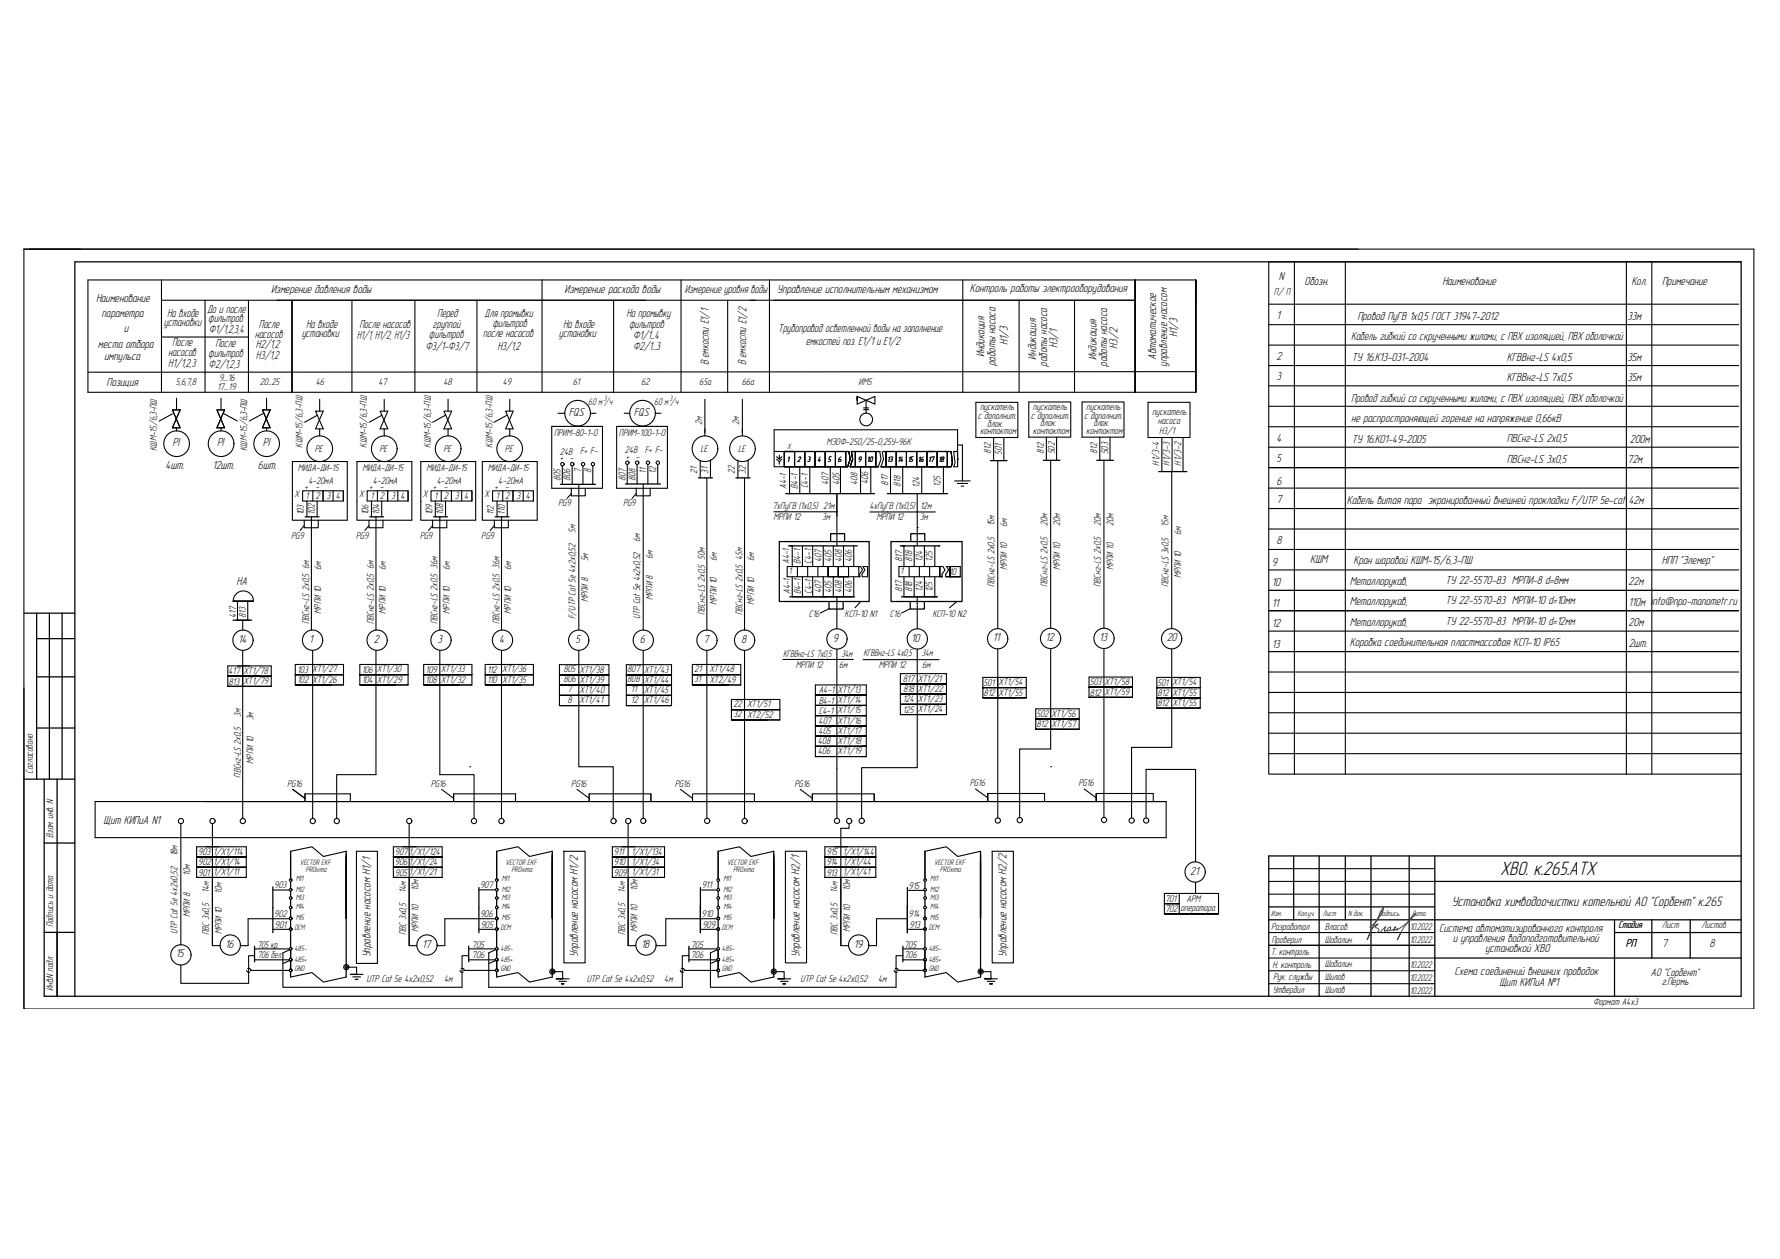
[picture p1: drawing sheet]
<svg xmlns="http://www.w3.org/2000/svg" width="420mm" height="297mm" viewBox="0 0 420 297" stroke-linecap="round" stroke-linejoin="round" font-family="sans-serif">
<defs><g id="words">
<text font-size="4.7" x="354.1" y="206.6">ХВО. к.265.АТХ</text>
<text font-size="3.3" x="342.7" y="213.7">Установка химводоочистки котельной АО &quot;Сорбент&quot; к.265</text>
<g font-size="2.8">
<text x="301.9" y="66">N</text>
<text x="22.7" y="71.3">Наименование</text>
<text x="64" y="69">Измерение давления воды</text>
<text x="133.2" y="69">Измерение расхода воды</text>
<text x="161.6" y="69">Измерение уровня воды</text>
<text x="183.4" y="69">Управление исполнительным механизмом</text>
<text x="228.9" y="68.9">Контроль работы электрооборудования</text>
<text x="307.9" y="67.2">Обозн.</text>
<text x="340.5" y="67.2">Наименование</text>
<text x="385.1" y="67.2">Кол.</text>
<text x="392.3" y="67.2">Примечание</text>
<text x="24" y="74.9">параметра</text>
<text x="38.7" y="77">установки</text>
<text x="39.5" y="74.8">На входе</text>
<text x="48.9" y="73.8">До и после</text>
<text x="49.2" y="76">фильтров</text>
<text x="61.1" y="77.4">После</text>
<text x="72.2" y="77.4">На входе</text>
<text x="84.9" y="77.3">После насосов</text>
<text x="102.1" y="77.3">группой</text>
<text x="103.2" y="74.8">Перед</text>
<text x="114.4" y="74.8">Для промывки</text>
<text x="116.2" y="77.2">фильтров</text>
<text x="132.9" y="77.4">На входе</text>
<text x="147.9" y="74.8">На промывку</text>
<text x="148.5" y="77.3">фильтров</text>
<text x="301.3" y="75.3">1</text>
<text x="320.4" y="75.6">Провод ПуГВ 1х0,5 ГОСТ 31947-2012</text>
<text x="384.1" y="75.5">33м</text>
<text x="23.1" y="82.2">места отбора</text>
<text x="29.3" y="78.2">и</text>
<text x="39.7" y="83.9">насосов</text>
<text x="40.6" y="81.7">После</text>
<text x="49.3" y="78.5">Ф1/1,2,3,4</text>
<text x="50.8" y="82">После</text>
<text x="60.1" y="79.7">насосов</text>
<text x="60.4" y="82.1">Н2/1,2</text>
<text x="71.2" y="79.6">установки</text>
<text x="84.3" y="79.9">Н1/1, Н1/2, Н1/3</text>
<text x="100.4" y="82.6">Ф3/1-Ф3/7</text>
<text x="101.3" y="79.6">фильтров</text>
<text x="114" y="79.5">после насосов</text>
<text x="117.4" y="82.6">Н3/1,2</text>
<text x="131.9" y="79.6">установки</text>
<text x="149.4" y="80">Ф1/1...4</text>
<text x="149.4" y="82.6">Ф2/1...3</text>
<text x="183.7" y="78.4">Трубопровод осветленной воды на заполнение</text>
<text x="190.2" y="81.3">емкостей поз. Е1/1 и E1/2</text>
<text x="237.9" y="81.3" transform="rotate(-90 237.9 81.3)">Н1/3</text>
<text x="249.6" y="82.2" transform="rotate(-90 249.6 82.2)">Н3/1</text>
<text x="263.8" y="82.2" transform="rotate(-90 263.8 82.2)">Н3/2</text>
<text x="278" y="79.6" transform="rotate(-90 278 79.6)">Н1/3</text>
<text x="318.9" y="80.3">Кабель гибкий со скрученными жилами, с ПВХ изоляцией, ПВХ оболочкой</text>
<text x="24.6" y="84.9">импульса</text>
<text x="39.7" y="86.5">Н1/1,2,3</text>
<text x="49.2" y="84.3">фильтров</text>
<text x="49.2" y="86.8">Ф2/1,2,3</text>
<text x="60.4" y="84.7">Н3/1,2</text>
<text x="167.3" y="86.1" transform="rotate(-90 167.3 86.1)">В емкости Е1/1</text>
<text x="176.2" y="86.1" transform="rotate(-90 176.2 86.1)">В емкости Е1/2</text>
<text x="232.4" y="84.3" transform="rotate(-90 232.4 84.3)">Индикация</text>
<text x="235" y="86.3" transform="rotate(-90 235 86.3)">работы насоса</text>
<text x="244.6" y="84.9" transform="rotate(-90 244.6 84.9)">Индикация</text>
<text x="247.2" y="86.5" transform="rotate(-90 247.2 86.5)">работы насоса</text>
<text x="258.8" y="84.9" transform="rotate(-90 258.8 84.9)">Индикация</text>
<text x="261.3" y="86.5" transform="rotate(-90 261.3 86.5)">работы насоса</text>
<text x="272.9" y="84.9" transform="rotate(-90 272.9 84.9)">Автоматическое</text>
<text x="275.5" y="86.5" transform="rotate(-90 275.5 86.5)">управление насосом</text>
<text x="301.3" y="84.9">2</text>
<text x="301.3" y="89.8">3</text>
<text x="319.1" y="85.1">ТУ 16.К13-031-2004</text>
<text x="355.7" y="85.1">КГВВнг-LS 4х0,5</text>
<text x="355.7" y="90">КГВВнг-LS 7х0,5</text>
<text x="384.1" y="85.1">35м</text>
<text x="384.1" y="90">35м</text>
<text x="25.1" y="91.1">Позиция</text>
<text x="318.9" y="94.8">Провод гибкий со скрученными жилами, с ПВХ изоляцией, ПВХ оболочкой</text>
<text x="134.3" y="98.2">FQS</text>
<text x="149.6" y="98.2">FQS</text>
<text x="318.9" y="99.7">не распространяющей горение на напряжение 0,66кВ</text>
<text x="40.7" y="105.2">PI</text>
<text x="51.2" y="105.1">PI</text>
<text x="62" y="105.1">PI</text>
<text x="301.3" y="104.2">4</text>
<text x="319.1" y="104.4">ТУ 16.К01-49-2005</text>
<text x="355.7" y="104.4">ПВСнг-LS 2х0,5</text>
<text x="384.7" y="104.5">200м</text>
<text x="39" y="110.5">4шт.</text>
<text x="50.1" y="110.5">12шт.</text>
<text x="60.9" y="110.5">6шт.</text>
<text x="301.3" y="109.1">5</text>
<text x="355.7" y="109.2">ПВСнг-LS 3х0,5</text>
<text x="384.1" y="109.3">72м</text>
<text x="301.3" y="114.4">6</text>
<text x="301.3" y="118.7">7</text>
<text x="317.9" y="119">Кабель витая пара экранированный внешней прокладки F/UTP 5e-cat</text>
<text x="384.4" y="118.8">42м</text>
<text x="301.3" y="128.4">8</text>
<text x="300.2" y="133.5">9</text>
<text x="309.3" y="132.9">КШМ</text>
<text x="318.6" y="137.9">Металлорукав,</text>
<text x="319.5" y="133">Кран шаровой КШМ-15/6,3-ПШ</text>
<text x="341.2" y="137.8">ТУ 22-5570-83 МРПИ-8 d=8мм</text>
<text x="392.3" y="133">НПП &quot;Элемер&quot;</text>
<text x="55.9" y="138.1">НА</text>
<text x="300.2" y="138.3">10</text>
<text x="300.2" y="143.1">11</text>
<text x="318.6" y="142.8">Металлорукав,</text>
<text x="341.2" y="142.6">ТУ 22-5570-83 МРПИ-10 d=10мм</text>
<text x="384.4" y="142.9">110м info@npo-manometr.ru</text>
<text x="384.4" y="138.1">22м</text>
<text x="300.2" y="148">12</text>
<text x="318.6" y="147.6">Металлорукав,</text>
<text x="341.2" y="147.4">ТУ 22-5570-83 МРПИ-10 d=12мм</text>
<text x="384.4" y="147.8">20м</text>
<text x="56.2" y="151.7">14</text>
<text x="73" y="151.7">1</text>
<text x="88.2" y="151.7">2</text>
<text x="103.3" y="151.7">3</text>
<text x="117.8" y="151.7">4</text>
<text x="135.8" y="151.7">5</text>
<text x="151.1" y="151.7">6</text>
<text x="166.1" y="151.7">7</text>
<text x="175" y="151.7">8</text>
<text x="196.6" y="151.4">9</text>
<text x="215.1" y="151.4">10</text>
<text x="234.3" y="151.3">11</text>
<text x="246.8" y="151.2">12</text>
<text x="259.4" y="151.2">13</text>
<text x="275.4" y="151.3">20</text>
<text x="300.2" y="152.8">13</text>
<text x="318.6" y="152.4">Коробка соединительная пластмассовая КСП-10 IP65</text>
<text x="384.4" y="152.6">2шт.</text>
<text x="24.4" y="194.4">Щит КИПиА N1</text>
<text x="280.9" y="206.3">21</text>
<text x="339.7" y="219.9">Система автоматизированного контроля</text>
<text x="41.5" y="225.9">15</text>
<text x="53.2" y="223.6">16</text>
<text x="87.4" y="225.9" transform="rotate(-90 87.4 225.9)">Управление насосом Н1/1</text>
<text x="99.6" y="223.6">17</text>
<text x="136.4" y="225.8" transform="rotate(-90 136.4 225.8)">Управление насосом Н1/2</text>
<text x="151.3" y="223.6">18</text>
<text x="188.7" y="225.8" transform="rotate(-90 188.7 225.8)">Управление насосом Н2/1</text>
<text x="201.5" y="223.6">19</text>
<text x="237.5" y="225.8" transform="rotate(-90 237.5 225.8)">Управление насосом Н2/2</text>
<text x="342.9" y="222.2">и управления водоподготовительной</text>
<text x="350.6" y="224.5">установкой ХВО</text>
<text x="383.8" y="223.4">РП</text>
<text x="392.4" y="223.4">7</text>
<text x="403.5" y="223.4">8</text>
<text x="343.3" y="230.1">Схема соединений внешних проводок</text>
<text x="353.9" y="232.6">Щит КИПиА №1</text>
</g>
<g font-size="2.6">
<text x="389.7" y="230.2">АО &quot;Сорбент&quot;</text>
<text x="392.2" y="232.4">г.Пермь</text>
</g>
<g font-size="2.4">
<text x="300.7" y="69.6">П/ П</text>
<text x="51.7" y="89.8">9....16</text>
<text x="41.5" y="90.7">5,6,7,8</text>
<text x="51.3" y="92">17....19</text>
<text x="61.3" y="90.7">20...25</text>
<text x="74.5" y="90.7">46</text>
<text x="89.3" y="90.7">47</text>
<text x="104.7" y="90.7">48</text>
<text x="118.7" y="90.7">49</text>
<text x="135.2" y="90.7">61</text>
<text x="138.9" y="95.5">60 м /ч</text>
<text x="151.3" y="90.7">62</text>
<text x="154.4" y="95.5">60 м /ч</text>
<text x="165.1" y="90.7">65а</text>
<text x="175.1" y="90.7">66a</text>
<text x="202.7" y="90.7">ИМ5</text>
<text x="165.7" y="100.2" transform="rotate(-90 165.7 100.2)">2м</text>
<text x="174.5" y="100.2" transform="rotate(-90 174.5 100.2)">2м</text>
<text x="230.8" y="98.9">с дополнит.</text>
<text x="231.3" y="96.8">пускатель</text>
<text x="233" y="100.6">блок.</text>
<text x="243.3" y="98.9">с дополнит.</text>
<text x="243.8" y="96.7">пускатель</text>
<text x="245.5" y="100.6">блок.</text>
<text x="255.9" y="98.9">с дополнит.</text>
<text x="256.4" y="96.7">пускатель</text>
<text x="258.1" y="100.6">блок.</text>
<text x="272" y="97.8">пускатель</text>
<text x="273.3" y="99.9">насоса</text>
<text x="37" y="106.3" transform="rotate(-90 37 106.3)">КШМ-15/6,3-ПШ</text>
<text x="58.3" y="106.3" transform="rotate(-90 58.3 106.3)">КШМ-15/6,3-ПШ</text>
<text x="71.4" y="105.6" transform="rotate(-90 71.4 105.6)">КШМ-15/6,3-ПШ</text>
<text x="74.3" y="106.5">РЕ</text>
<text x="86.6" y="105.6" transform="rotate(-90 86.6 105.6)">КШМ-15/6,3-ПШ</text>
<text x="89.6" y="106.5">РЕ</text>
<text x="101.7" y="105.6" transform="rotate(-90 101.7 105.6)">КШМ-15/6,3-ПШ</text>
<text x="104.7" y="106.5">РЕ</text>
<text x="116.2" y="105.6" transform="rotate(-90 116.2 105.6)">КШМ-15/6,3-ПШ</text>
<text x="119.2" y="106.5">РЕ</text>
<text x="130.8" y="102.8">ПРИМ-80-1-0</text>
<text x="132.2" y="107.3">24В</text>
<text x="136.9" y="107.2">F+ F-</text>
<text x="146.1" y="102.8">ПРИМ-100-1-0</text>
<text x="147.5" y="107">24В</text>
<text x="152.2" y="106.9">F+ F-</text>
<text x="165.4" y="106.5">LЕ</text>
<text x="174.3" y="106.5">LЕ</text>
<text x="195.1" y="105">МЭОФ-250/25-0,25У-96К</text>
<text x="231.3" y="102.4">контактом</text>
<text x="233.9" y="107.2" transform="rotate(-90 233.9 107.2)">812</text>
<text x="236.5" y="107.2" transform="rotate(-90 236.5 107.2)">501</text>
<text x="243.8" y="102.3">контактом</text>
<text x="246.4" y="107" transform="rotate(-90 246.4 107)">812</text>
<text x="249" y="107.2" transform="rotate(-90 249 107.2)">502</text>
<text x="256.4" y="102.3">контактом</text>
<text x="259" y="107" transform="rotate(-90 259 107)">812</text>
<text x="261.5" y="107.2" transform="rotate(-90 261.5 107.2)">503</text>
<text x="273.6" y="102.4">Н3/1</text>
<text x="70.3" y="111.1">МИДА-ДИ-15</text>
<text x="85.6" y="111.1">МИДА-ДИ-15</text>
<text x="100.6" y="111.1">МИДА-ДИ-15</text>
<text x="115.2" y="111.1">МИДА-ДИ-15</text>
<text x="132.2" y="108.8">+ -</text>
<text x="132.3" y="113.6" transform="rotate(-90 132.3 113.6)">805</text>
<text x="134.6" y="113.6" transform="rotate(-90 134.6 113.6)">806</text>
<text x="137.2" y="111.6" transform="rotate(-90 137.2 111.6)">7</text>
<text x="139.5" y="111.6" transform="rotate(-90 139.5 111.6)">8</text>
<text x="147.7" y="113.6" transform="rotate(-90 147.7 113.6)">807</text>
<text x="147.8" y="108.6">+ -</text>
<text x="150" y="113.6" transform="rotate(-90 150 113.6)">808</text>
<text x="152.5" y="111.8" transform="rotate(-90 152.5 111.8)">11</text>
<text x="154.9" y="111.8" transform="rotate(-90 154.9 111.8)">12</text>
<text x="164.6" y="111.9" transform="rotate(-90 164.6 111.9)">21</text>
<text x="167.1" y="111.7" transform="rotate(-90 167.1 111.7)">31</text>
<text x="173.5" y="111.9" transform="rotate(-90 173.5 111.9)">22</text>
<text x="176" y="111.7" transform="rotate(-90 176 111.7)">32</text>
<text x="273.6" y="109.8" transform="rotate(-90 273.6 109.8)">Н1/3-4</text>
<text x="276.2" y="109.8" transform="rotate(-90 276.2 109.8)">Н1/3-3</text>
<text x="278.8" y="109.8" transform="rotate(-90 278.8 109.8)">Н1/3-2</text>
<text x="69.5" y="117.2">X</text>
<text x="71.9" y="115.5">+</text>
<text x="72.2" y="117.7">1</text>
<text x="72.8" y="114.1">4-20мА</text>
<text x="74.4" y="115.5">-</text>
<text x="74.4" y="117.7">2</text>
<text x="77.1" y="117.7">3</text>
<text x="79.3" y="117.7">4</text>
<text x="84.8" y="117.2">X</text>
<text x="87.1" y="115.5">+</text>
<text x="87.4" y="117.7">1</text>
<text x="88" y="114.1">4-20мА</text>
<text x="89.7" y="115.5">-</text>
<text x="89.7" y="117.7">2</text>
<text x="92.3" y="117.7">3</text>
<text x="94.5" y="117.7">4</text>
<text x="99.8" y="117.2">X</text>
<text x="102.2" y="115.5">+</text>
<text x="102.5" y="117.7">1</text>
<text x="103.1" y="114.1">4-20мА</text>
<text x="104.7" y="115.5">-</text>
<text x="104.7" y="117.7">2</text>
<text x="107.4" y="117.7">3</text>
<text x="109.6" y="117.7">4</text>
<text x="114.4" y="117.2">X</text>
<text x="116.7" y="115.5">+</text>
<text x="117" y="117.7">1</text>
<text x="117.6" y="114.1">4-20мА</text>
<text x="119.3" y="115.5">-</text>
<text x="119.3" y="117.7">2</text>
<text x="121.9" y="117.7">3</text>
<text x="124.1" y="117.7">4</text>
<text x="131.8" y="119.5">PG9</text>
<text x="147.1" y="119.5">PG9</text>
<text x="185.6" y="115.4" transform="rotate(-90 185.6 115.4)">А4-1</text>
<text x="188.4" y="115.3" transform="rotate(-90 188.4 115.3)">В4-1</text>
<text x="190.8" y="115.2" transform="rotate(-90 190.8 115.2)">С4-1</text>
<text x="195.6" y="114.4" transform="rotate(-90 195.6 114.4)">407</text>
<text x="198.1" y="114.5" transform="rotate(-90 198.1 114.5)">405</text>
<text x="202.4" y="114.4" transform="rotate(-90 202.4 114.4)">408</text>
<text x="204.9" y="114.1" transform="rotate(-90 204.9 114.1)">406</text>
<text x="209.6" y="114.6" transform="rotate(-90 209.6 114.6)">817</text>
<text x="212.5" y="114.8" transform="rotate(-90 212.5 114.8)">818</text>
<text x="217.1" y="115.1" transform="rotate(-90 217.1 115.1)">124</text>
<text x="222" y="114.8" transform="rotate(-90 222 114.8)">125</text>
<text x="71.7" y="121.6" transform="rotate(-90 71.7 121.6)">103</text>
<text x="74.3" y="121.4" transform="rotate(-90 74.3 121.4)">102</text>
<text x="87" y="121.6" transform="rotate(-90 87 121.6)">106</text>
<text x="89.5" y="121.4" transform="rotate(-90 89.5 121.4)">104</text>
<text x="102.1" y="121.6" transform="rotate(-90 102.1 121.6)">109</text>
<text x="104.6" y="121.4" transform="rotate(-90 104.6 121.4)">108</text>
<text x="116.6" y="121.6" transform="rotate(-90 116.6 121.6)">112</text>
<text x="119.1" y="121.4" transform="rotate(-90 119.1 121.4)">110</text>
<text x="135.9" y="125.8" transform="rotate(-90 135.9 125.8)">5м</text>
<text x="182.4" y="120.2">7xПуГВ (1х0,5) 21м</text>
<text x="182.6" y="122.7">МРПИ 12</text>
<text x="194.1" y="122.7">3м</text>
<text x="205.2" y="120.2">4xПуГВ (1х0,5) 12м</text>
<text x="206.9" y="122.7">МРПИ 12</text>
<text x="217.1" y="122.7">3м</text>
<text x="234.8" y="124.2" transform="rotate(-90 234.8 124.2)">15м</text>
<text x="237.8" y="124.3" transform="rotate(-90 237.8 124.3)">6м</text>
<text x="247.2" y="124.1" transform="rotate(-90 247.2 124.1)">20м</text>
<text x="250.2" y="124.2" transform="rotate(-90 250.2 124.2)">20м</text>
<text x="259.9" y="124.1" transform="rotate(-90 259.9 124.1)">20м</text>
<text x="262.8" y="124.2" transform="rotate(-90 262.8 124.2)">20м</text>
<text x="275.8" y="124.3" transform="rotate(-90 275.8 124.3)">15м</text>
<text x="68.7" y="127.1">PG9</text>
<text x="84" y="127.1">PG9</text>
<text x="99.1" y="127.1">PG9</text>
<text x="113.6" y="127.1">PG9</text>
<text x="151.1" y="127.8" transform="rotate(-90 151.1 127.8)">6м</text>
<text x="154.1" y="131.9" transform="rotate(-90 154.1 131.9)">6м</text>
<text x="278.8" y="126.2" transform="rotate(-90 278.8 126.2)">6м</text>
<text x="75.8" y="134.5" transform="rotate(-90 75.8 134.5)">6м</text>
<text x="91.1" y="134.5" transform="rotate(-90 91.1 134.5)">6м</text>
<text x="106.1" y="134.5" transform="rotate(-90 106.1 134.5)">6м</text>
<text x="120.7" y="134.5" transform="rotate(-90 120.7 134.5)">6м</text>
<text x="138.8" y="132.5" transform="rotate(-90 138.8 132.5)">5м</text>
<text x="169.2" y="132.4" transform="rotate(-90 169.2 132.4)">6м</text>
<text x="178" y="132.4" transform="rotate(-90 178 132.4)">6м</text>
<text x="186.1" y="135.4">1</text>
<text x="186.4" y="133" transform="rotate(-90 186.4 133)">A4-1</text>
<text x="188.9" y="133" transform="rotate(-90 188.9 133)">B4-1</text>
<text x="191.5" y="133" transform="rotate(-90 191.5 133)">C4-1</text>
<text x="193.9" y="132.6" transform="rotate(-90 193.9 132.6)">407</text>
<text x="196.3" y="132.6" transform="rotate(-90 196.3 132.6)">405</text>
<text x="198.7" y="132.6" transform="rotate(-90 198.7 132.6)">408</text>
<text x="201.1" y="132.6" transform="rotate(-90 201.1 132.6)">406</text>
<text x="212.5" y="135.4">1</text>
<text x="213" y="132.6" transform="rotate(-90 213 132.6)">817</text>
<text x="215.3" y="132.6" transform="rotate(-90 215.3 132.6)">818</text>
<text x="217.8" y="132.6" transform="rotate(-90 217.8 132.6)">124</text>
<text x="220.1" y="132.6" transform="rotate(-90 220.1 132.6)">125</text>
<text x="224.1" y="135.6">10</text>
<text x="237.8" y="134.5" transform="rotate(-90 237.8 134.5)">МРПИ 10</text>
<text x="250.2" y="134.4" transform="rotate(-90 250.2 134.4)">МРПИ 10</text>
<text x="262.8" y="134.4" transform="rotate(-90 262.8 134.4)">МРПИ 10</text>
<text x="278.8" y="136.5" transform="rotate(-90 278.8 136.5)">МРПИ 10</text>
<text x="138.8" y="142" transform="rotate(-90 138.8 142)">МРПИ 8</text>
<text x="154.1" y="141.5" transform="rotate(-90 154.1 141.5)">МРПИ 8</text>
<text x="169.2" y="142.6" transform="rotate(-90 169.2 142.6)">МРПИ 10</text>
<text x="178" y="142.6" transform="rotate(-90 178 142.6)">МРПИ 10</text>
<text x="186.5" y="140.1" transform="rotate(-90 186.5 140.1)">A4-1</text>
<text x="189" y="140.1" transform="rotate(-90 189 140.1)">B4-1</text>
<text x="191.7" y="140.1" transform="rotate(-90 191.7 140.1)">C4-1</text>
<text x="193.9" y="139.9" transform="rotate(-90 193.9 139.9)">407</text>
<text x="196.3" y="140" transform="rotate(-90 196.3 140)">405</text>
<text x="198.7" y="139.9" transform="rotate(-90 198.7 139.9)">408</text>
<text x="201.1" y="140" transform="rotate(-90 201.1 140)">406</text>
<text x="213" y="139.7" transform="rotate(-90 213 139.7)">817</text>
<text x="215.3" y="139.8" transform="rotate(-90 215.3 139.8)">818</text>
<text x="217.8" y="139.7" transform="rotate(-90 217.8 139.7)">124</text>
<text x="220.1" y="139.8" transform="rotate(-90 220.1 139.8)">125</text>
<text x="234.8" y="138.5" transform="rotate(-90 234.8 138.5)">ПВСнг-LS 2х0,5</text>
<text x="247.2" y="138.4" transform="rotate(-90 247.2 138.4)">ПВСнг-LS 2х0,5</text>
<text x="259.9" y="138.4" transform="rotate(-90 259.9 138.4)">ПВСнг-LS 2х0,5</text>
<text x="275.8" y="138.5" transform="rotate(-90 275.8 138.5)">ПВСнг-LS 3х0,5</text>
<text x="55.8" y="145.7" transform="rotate(-90 55.8 145.7)">417</text>
<text x="58.1" y="145.7" transform="rotate(-90 58.1 145.7)">813</text>
<text x="73" y="147.2" transform="rotate(-90 73 147.2)">ПВСнг-LS 2х0,5 6м</text>
<text x="75.8" y="144.8" transform="rotate(-90 75.8 144.8)">МРПИ 10</text>
<text x="88.2" y="147.2" transform="rotate(-90 88.2 147.2)">ПВСнг-LS 2х0,5 6м</text>
<text x="91.1" y="144.8" transform="rotate(-90 91.1 144.8)">МРПИ 10</text>
<text x="103.3" y="147.2" transform="rotate(-90 103.3 147.2)">ПВСнг-LS 2х0,5 36м</text>
<text x="106.1" y="144.8" transform="rotate(-90 106.1 144.8)">МРПИ 10</text>
<text x="117.9" y="147.2" transform="rotate(-90 117.9 147.2)">ПВСнг-LS 2х0,5 36м</text>
<text x="120.7" y="144.8" transform="rotate(-90 120.7 144.8)">МРПИ 10</text>
<text x="135.9" y="146.1" transform="rotate(-90 135.9 146.1)">F/UTP Сat 5e 4x2x0,52</text>
<text x="151.1" y="146.1" transform="rotate(-90 151.1 146.1)">UTP Сat 5e 4x2x0,52</text>
<text x="166.3" y="145.1" transform="rotate(-90 166.3 145.1)">ПВСнг-LS 2х0,5 50м</text>
<text x="175.2" y="145.1" transform="rotate(-90 175.2 145.1)">ПВСнг-LS 2х0,5 45м</text>
<text x="190.9" y="145.5">C16</text>
<text x="199.4" y="145.7">КСП-10 N1</text>
<text x="210.1" y="145.5">C16</text>
<text x="220.1" y="145.7">КСП-10 N2</text>
<text x="184.8" y="155">КГВВнг-LS 7х0,5</text>
<text x="198.6" y="155">34м</text>
<text x="203.8" y="154.9">КГВВнг-LS 4х0,5</text>
<text x="217.6" y="154.9">34м</text>
<text x="53.9" y="159.1">417</text>
<text x="53.9" y="161.6">813</text>
<text x="57.5" y="161.4">ХТ1/79</text>
<text x="57.5" y="159">ХТ1/78</text>
<text x="70.2" y="161.1">102 ХТ1/26</text>
<text x="70.2" y="158.7">103 ХТ1/27</text>
<text x="85.4" y="161.1">104</text>
<text x="85.4" y="158.7">106</text>
<text x="89" y="158.6">ХТ1/30</text>
<text x="89" y="161.1">ХТ1/29</text>
<text x="100.5" y="161.1">108</text>
<text x="100.5" y="158.7">109</text>
<text x="104" y="158.6">ХТ1/33</text>
<text x="104" y="161.1">ХТ1/32</text>
<text x="115" y="161.1">110</text>
<text x="115" y="158.7">112</text>
<text x="118.5" y="158.6">ХТ1/36</text>
<text x="118.5" y="161.1">ХТ1/35</text>
<text x="133" y="158.6">805</text>
<text x="133" y="161">806</text>
<text x="136.8" y="158.7">ХТ1/38</text>
<text x="136.8" y="161.1">ХТ1/39</text>
<text x="148.1" y="158.6">807</text>
<text x="148.1" y="161">808</text>
<text x="152" y="158.7">ХТ1/43</text>
<text x="152" y="161.1">ХТ1/44</text>
<text x="163.9" y="161">31</text>
<text x="163.9" y="158.6">21</text>
<text x="167.4" y="158.6">ХТ1/48</text>
<text x="167.4" y="161.1">ХТ2/49</text>
<text x="187.8" y="157.5">МРПИ 12</text>
<text x="198.1" y="157.5">6м</text>
<text x="207.4" y="157.6">МРПИ 12</text>
<text x="213.1" y="160.9">817</text>
<text x="216.7" y="160.8">ХТ1/21</text>
<text x="217.6" y="157.6">6м</text>
<text x="232.2" y="161.8">501</text>
<text x="235.7" y="161.7">ХТ1/54</text>
<text x="257.2" y="161.7">503</text>
<text x="260.7" y="161.6">ХТ1/58</text>
<text x="273.2" y="161.8">501</text>
<text x="276.7" y="161.7">ХТ1/54</text>
<text x="134" y="163.4">7</text>
<text x="134" y="165.8">8</text>
<text x="136.8" y="163.5">ХТ1/40</text>
<text x="136.8" y="165.9">ХТ1/41</text>
<text x="148.9" y="163.4">11</text>
<text x="148.9" y="165.8">12</text>
<text x="152" y="163.5">ХТ1/45</text>
<text x="152" y="165.9">ХТ1/46</text>
<text x="173.1" y="166.8">22</text>
<text x="176.3" y="166.8">ХТ1/51</text>
<text x="193.3" y="166">В4-1</text>
<text x="193.3" y="163.6">А4-1</text>
<text x="197.7" y="163.5">ХТ1/13</text>
<text x="197.7" y="165.9">ХТ1/14</text>
<text x="213.1" y="165.7">124</text>
<text x="213.2" y="163.3">818</text>
<text x="216.7" y="163.2">ХТ1/22</text>
<text x="216.7" y="165.6">ХТ1/23</text>
<text x="232.2" y="164.2">812</text>
<text x="235.7" y="164.1">ХТ1/55</text>
<text x="257.2" y="164.1">812</text>
<text x="260.7" y="164">ХТ1/59</text>
<text x="273.2" y="164.2">812</text>
<text x="273.2" y="166.6">812</text>
<text x="276.7" y="164.1">ХТ1/55</text>
<text x="276.7" y="166.5">ХТ1/55</text>
<text x="56.8" y="169.1" transform="rotate(-90 56.8 169.1)">3м</text>
<text x="59.8" y="169.9" transform="rotate(-90 59.8 169.9)">3м</text>
<text x="173.1" y="169.2">32</text>
<text x="176.3" y="169.3">ХТ2/52</text>
<text x="193.2" y="173.2">405</text>
<text x="193.2" y="170.8">407</text>
<text x="193.3" y="168.5">С4-1</text>
<text x="197.7" y="168.3">ХТ1/15</text>
<text x="197.7" y="170.7">ХТ1/16</text>
<text x="197.7" y="173.1">ХТ1/17</text>
<text x="213.1" y="168.1">125</text>
<text x="216.7" y="168">ХТ1/24</text>
<text x="244.7" y="169.2">502</text>
<text x="244.7" y="171.6">812</text>
<text x="248.2" y="171.5">ХТ1/57</text>
<text x="248.2" y="169.1">ХТ1/56</text>
<text x="193.1" y="177.9">406</text>
<text x="193.1" y="175.6">408</text>
<text x="197.7" y="175.5">ХТ1/18</text>
<text x="197.7" y="177.9">ХТ1/19</text>
<text x="7.7" y="182.6" transform="rotate(-90 7.7 182.6)">Согласовано</text>
<text x="56.8" y="183.4" transform="rotate(-90 56.8 183.4)">ПВСнг-LS 2х0,5</text>
<text x="59.8" y="180.1" transform="rotate(-90 59.8 180.1)">МРПИ 10</text>
<text x="67.7" y="185.6">PG16</text>
<text x="101.7" y="185.6">PG16</text>
<text x="134.8" y="185.6">PG16</text>
<text x="159.3" y="185.6">PG16</text>
<text x="187.6" y="185.6">PG16</text>
<text x="228.9" y="185.5">PG16</text>
<text x="254.6" y="185.5">PG16</text>
<text x="12.5" y="197.7" transform="rotate(-90 12.5 197.7)">Взам. инв. N</text>
<text x="41.9" y="202.1" transform="rotate(-90 41.9 202.1)">18м</text>
<text x="46.8" y="201.6">903</text>
<text x="50.3" y="201.6">1/X1/114</text>
<text x="93.2" y="201.6">9071/X1/124</text>
<text x="144.9" y="201.6">911</text>
<text x="149" y="201.6">1/X1/134</text>
<text x="195.1" y="201.6">915</text>
<text x="198.9" y="201.6">1/X1/144</text>
<text x="44.9" y="206.7" transform="rotate(-90 44.9 206.7)">10м</text>
<text x="46.8" y="204.1">902</text>
<text x="46.8" y="206.6">901</text>
<text x="50.3" y="206.5">1/Х1/11</text>
<text x="50.3" y="204.1">1/Х1/14</text>
<text x="64.7" y="209.6">903</text>
<text x="93.2" y="204.1">9061/Х1/24</text>
<text x="93.2" y="206.6">905</text>
<text x="96.5" y="206.5">1/Х1/21</text>
<text x="113.3" y="209.6">907</text>
<text x="144.9" y="204.1">910</text>
<text x="144.9" y="206.6">909</text>
<text x="149" y="206.5">1/Х1/31</text>
<text x="149" y="204.1">1/Х1/34</text>
<text x="165.7" y="209.6">911</text>
<text x="195.1" y="204.1">914</text>
<text x="195.1" y="206.6">913</text>
<text x="198.9" y="206.5">1/Х1/41</text>
<text x="198.9" y="204.1">1/Х1/44</text>
<text x="214.5" y="209.7">915</text>
<text x="49.4" y="210.6" transform="rotate(-90 49.4 210.6)">14м</text>
<text x="52.4" y="210.9" transform="rotate(-90 52.4 210.9)">10м</text>
<text x="95.9" y="210.6" transform="rotate(-90 95.9 210.6)">14м</text>
<text x="98.8" y="210.3" transform="rotate(-90 98.8 210.3)">10м</text>
<text x="147.5" y="210.6" transform="rotate(-90 147.5 210.6)">14м</text>
<text x="150.5" y="210.3" transform="rotate(-90 150.5 210.3)">10м</text>
<text x="197.7" y="210.6" transform="rotate(-90 197.7 210.6)">14м</text>
<text x="200.7" y="210.3" transform="rotate(-90 200.7 210.3)">10м</text>
<text x="275" y="212.8">701</text>
<text x="275" y="215.2">702</text>
<text x="278.7" y="214.9">оператора</text>
<text x="280.1" y="212.8">АРМ</text>
<text x="12.6" y="218.8" transform="rotate(-90 12.6 218.8)">Подпись и дата</text>
<text x="41.9" y="220.4" transform="rotate(-90 41.9 220.4)">UTP Сat 5e 4x2x0,52</text>
<text x="44.9" y="216.3" transform="rotate(-90 44.9 216.3)">МРПИ 8</text>
<text x="49.4" y="220.5" transform="rotate(-90 49.4 220.5)">ПВС 3х0,5</text>
<text x="52.4" y="220.4" transform="rotate(-90 52.4 220.4)">МРПИ 10</text>
<text x="64.7" y="216.3">902</text>
<text x="64.9" y="218.9">901</text>
<text x="95.9" y="220.5" transform="rotate(-90 95.9 220.5)">ПВС 3х0,5</text>
<text x="98.8" y="219.9" transform="rotate(-90 98.8 219.9)">МРПИ 10</text>
<text x="113.3" y="216.3">906</text>
<text x="113.5" y="218.9">905</text>
<text x="147.5" y="220.5" transform="rotate(-90 147.5 220.5)">ПВС 3х0,5</text>
<text x="150.5" y="219.9" transform="rotate(-90 150.5 219.9)">МРПИ 10</text>
<text x="165.6" y="216.3">910</text>
<text x="165.8" y="218.9">909</text>
<text x="197.7" y="220.5" transform="rotate(-90 197.7 220.5)">ПВС 3х0,5</text>
<text x="200.7" y="219.9" transform="rotate(-90 200.7 219.9)">МРПИ 10</text>
<text x="214.5" y="216.3">914</text>
<text x="214.6" y="218.9">913</text>
<text x="300" y="219.4">Разработал</text>
<text x="312.7" y="219.4">Власов</text>
<text x="332.8" y="219.5">10.2022</text>
<text x="382.1" y="218.9">Стадия</text>
<text x="392.3" y="219">Лист</text>
<text x="401.6" y="219">Листов</text>
<text x="60.8" y="223.6">705 кр.</text>
<text x="60.8" y="226">706 бел.</text>
<text x="111.4" y="223.6">705</text>
<text x="111.4" y="226">706</text>
<text x="163.1" y="223.6">705</text>
<text x="163.1" y="226">706</text>
<text x="213.4" y="223.6">705</text>
<text x="213.4" y="226">706</text>
<text x="299.9" y="225.2">Т. контроль</text>
<text x="300.1" y="222.4">Проверил</text>
<text x="312.7" y="222.4">Шабалин</text>
<text x="332.8" y="222.5">10.2022</text>
<text x="12.5" y="233.9" transform="rotate(-90 12.5 233.9)">Инв.N подл</text>
<text x="86.5" y="231.8">UTP Сat 5e 4x2x0,52</text>
<text x="104.8" y="231.8">4м</text>
<text x="138.5" y="231.8">UTP Сat 5e 4x2x0,52</text>
<text x="156.8" y="231.8">4м</text>
<text x="189" y="231.8">UTP Сat 5e 4x2x0,52</text>
<text x="207.3" y="231.8">4м</text>
<text x="300.4" y="228.3">Н. контроль</text>
<text x="300.5" y="231.3">Рук. службы</text>
<text x="312.7" y="228.2">Шабалин</text>
<text x="312.7" y="231.2">Шилов</text>
<text x="332.8" y="228.5">10.2022</text>
<text x="332.8" y="231.5">10.2022</text>
<text x="300.4" y="234.3">Утвердил</text>
<text x="312.7" y="234.2">Шилов</text>
<text x="332.8" y="234.5">10.2022</text>
<text x="376" y="237.1">Формат А4х3</text>
</g>
<g font-size="1.9">
<text x="142.6" y="94.6">3</text>
<text x="158" y="94.6">3</text>
<text x="185.8" y="106">X</text>
<text x="185.7" y="108.9">1</text>
<text x="188.1" y="108.9">2</text>
<text x="190.6" y="108.9">3</text>
<text x="193" y="108.9">4</text>
<text x="195.4" y="108.9">5</text>
<text x="197.8" y="108.9">6</text>
<text x="202.5" y="108.9">9</text>
<text x="204.6" y="108.9">10</text>
<text x="209.4" y="108.9">13</text>
<text x="211.9" y="108.9">14</text>
<text x="214.3" y="108.9">15</text>
<text x="216.7" y="108.9">16</text>
<text x="219.1" y="108.9">17</text>
<text x="221.5" y="108.9">18</text>
<text x="69.8" y="208">MI1</text>
<text x="70.8" y="204">VECTOR EKF</text>
<text x="72.1" y="205.8">PROxima</text>
<text x="118.5" y="208">MI1</text>
<text x="119.4" y="204">VECTOR EKF</text>
<text x="120.7" y="205.8">PROxima</text>
<text x="170.7" y="208">MI1</text>
<text x="171.7" y="204">VECTOR EKF</text>
<text x="173" y="205.8">PROxima</text>
<text x="219.6" y="208">MI1</text>
<text x="220.5" y="204">VECTOR EKF</text>
<text x="221.8" y="205.8">PROxima</text>
<text x="69.8" y="210.4">MI2</text>
<text x="69.8" y="212.3">MI3</text>
<text x="69.8" y="214.6">MI4</text>
<text x="118.5" y="210.4">MI2</text>
<text x="118.5" y="212.3">MI3</text>
<text x="118.5" y="214.6">MI4</text>
<text x="170.7" y="210.4">MI2</text>
<text x="170.7" y="212.3">MI3</text>
<text x="170.7" y="214.6">MI4</text>
<text x="219.6" y="210.4">MI2</text>
<text x="219.6" y="212.3">MI3</text>
<text x="219.6" y="214.6">MI4</text>
<text x="69.5" y="219.3">DCM</text>
<text x="69.8" y="217">MI5</text>
<text x="118.1" y="219.3">DCM</text>
<text x="118.5" y="217">MI5</text>
<text x="170.4" y="219.3">DCM</text>
<text x="170.7" y="217">MI5</text>
<text x="219.2" y="219.3">DCM</text>
<text x="219.6" y="217">MI5</text>
<text x="300.1" y="216.1">Изм.</text>
<text x="306.3" y="216.2">Кол.уч.</text>
<text x="312.1" y="216.2">Лист</text>
<text x="318.2" y="216.1">N док.</text>
<text x="325.4" y="216.2">Подпись</text>
<text x="333.3" y="216.1">Дата</text>
<text x="69.5" y="226.9">485+</text>
<text x="69.5" y="224.4">485-</text>
<text x="118.1" y="226.9">485+</text>
<text x="118.1" y="224.4">485-</text>
<text x="170.4" y="226.9">485+</text>
<text x="170.4" y="224.4">485-</text>
<text x="219.2" y="226.9">485+</text>
<text x="219.2" y="224.4">485-</text>
<text x="69.5" y="229.2">GND</text>
<text x="118.1" y="229.2">GND</text>
<text x="170.4" y="229.2">GND</text>
<text x="219.2" y="229.2">GND</text>
</g>
</g></defs>
<!-- layer: 0 -->
<g fill="none" stroke="#000" stroke-width=".25">
<path d="M5.6 58.8v179.3M6.9 58.8h12.1M38.1 79.5h20.5M267.9 66.1v4.7M282.3 66.1v4.7M40.7 96.7l1.8 4.2h-1.8l1.8-4.2zM40.7 97.6l-3.1 1.8M41.7 94v2.7M51.2 96.7l1.8 4.2h-1.8l1.8-4.2zM52.2 94v2.7M52.7 97.5l3.3 1.8M61.9 96.7l1.9 4.2h-1.9l1.9-4.2z"/>
<path d="M62.3 97.5l-3.4 1.8M62.9 94v2.7M74.5 97l1.8 4.2h-1.8l1.8-4.2zM74.9 98l-3 1.6M75.5 94.2v2.8M89.7 97l1.8 4.2h-1.8l1.8-4.2zM90.1 98l-3 1.6M90.7 94.2v2.8M104.8 97l1.8 4.2h-1.8l1.8-4.2zM105.2 97.9l-3.1 1.7M105.8 94.2v2.8M119.4 97l1.7 4.2h-1.7l1.7-4.2z"/>
<path d="M119.7 97.9l-3.1 1.7M120.3 94.2v2.8M131.7 97.5h1.6M139.3 97.5h1.4M147.3 97.5h1.3M154.7 97.5h1.3M166.4 94.2v8.6M175.2 94.2v8.6M202.3 93.5l4.2 1.8v-1.8l-4.2 1.8v-1.8v1M203.8 96.2h1.2M203.8 96.7h1.2M204.4 94.5v3"/>
<path d="M230.3 94.9h10v8.3h-10M242.8 94.8h9.9v8.3h-9.9M255.4 94.8h9.9v8.3h-9.9M271 94.9h9.9v8.3h-9.9M41.7 100.9v.8M52.2 100.9v.8M62.9 100.9v.8M69 108.9h13v13.8h-13zM71.4 115.8h4.9v2.4v-2.4h4.7v2.4h-9.6zM72.4 118.2v3.7M73.8 115.8v2.4M74.9 118.2v3.7"/>
<path d="M75.5 101.2v1.6M78.6 115.8v2.4M81 115.8v2.4M84.3 108.9h12.9v13.8h-12.9zM86.7 115.8h4.8v2.4v-2.4h4.8v2.4h-9.6zM87.7 118.2v3.7M89.1 115.8v2.4M90.1 118.2v3.7M90.7 101.2v1.6M93.9 115.8v2.4M96.3 115.8v2.4M99.3 108.9h13v13.8h-13z"/>
<path d="M101.7 115.8h4.9v2.4v-2.4h4.8v2.4h-9.7zM102.8 118.2v3.7M104.2 115.8v2.4M105.2 118.2v3.7M105.8 101.2v1.6M109 115.8v2.4M111.4 115.8v2.4M113.8 108.9h13v13.8h-13zM116.3 115.8h4.8v2.4v-2.4h4.8v2.4h-9.6zM117.3 118.2v3.7M118.7 115.8v2.4M119.7 118.2v3.7"/>
<path d="M120.3 101.2v1.6M123.5 115.8v2.4M125.9 115.8v2.4M130.2 100.6h12v14.6h-12M134.8 116.5l-.9 1.1M145.6 100.6h11.9v14.6h-11.9M150.2 116.5l-1 1.1M165.3 108.7v4M167.7 108.6v4.1M174.2 108.7v4M176.6 108.6v4.1M182.7 106.5h17.7l.3 1.8-.6 1.8h-15"/>
<path d="M183.3 108.3l.7 .6v.6M183.3 107.8l.7 .5 .5-.5M184 107.4v.9M184.5 108.3l-.5 .6M185.1 110.1v-3.6h2.5v3.6M185.1 110.1h-2.4v-8.7h43.3v8.7M186.4 110.1v6.4M188.8 110.1v6.3M190 106.5v3.6M191.1 110.1v6.4M192.4 106.5v3.6M194.8 106.5v3.6"/>
<path d="M196 110.1v6.4M197.2 106.5v3.6M197.5 116.5v12.3M198.4 110.1v6.4M199.6 106.5v3.6M201 106.5h6.7l.3 1.8-.7 1.8h-6.6l.6-1.8-.3-1.8h.3M201.9 106.5v3.6M203.1 110.1v6.4M204.3 106.5v3.6M205.5 110.1v6.4M206.7 106.5v3.6M208.3 106.5l.2 1.8-.5 1.8h12.3"/>
<path d="M208.5 106.5h11.8M209.1 106.5v3.6M210.2 110.1v6.4M211.6 106.5v3.6M213.1 110.1v6.4M214 106.5v3.6M216.4 106.5v3.6M216.5 116.5v12.3M217.6 110.1v6.4M218.8 110.1v-3.6h4.8v3.6h-3.9M221.2 106.5v3.6M222.7 110.1v6.4"/>
<path d="M223 106.5h1.5l.3 2.7-.3 .9h-.9h.9l.3-.9-.3-2.7zM225.1 106.5h.9v3.6h-.9l.3-.9-.3-2.7h.9M225.4 113.5h3.6M226 114.1h2.4M226 108.3h.1M226 105h1.2v8.5M226.9 114.7h.6M234.5 103.2v5.5M237 103.2v5.5M247 103.1v5.5M249.4 103.1v5.5M259.6 103.1v5.5"/>
<path d="M262 103.1v5.5M274.2 103.2v8M276.7 103.2v8M279.2 103.2v8M71.8 124l-1 1.2M73.5 121.9v26.7M87.1 124l-1 1.2M88.7 121.9v26.7M102.1 124l-1 1.2M103.8 121.9v26.7M116.7 124l-1 1.2M118.4 121.9v26.7"/>
<path d="M182.7 120.7h14.8M185.8 133.7h17.3l.5 .8-.7 1 .1 .6h-17.2zM187 136.1v4.7h7.9M187 128.8v4.9M188.2 133.7v2.4M189.4 128.8v4.9M189.4 136.1v4.7M190.6 133.7v2.4M191.8 128.8v4.9M191.8 136.1v4.7M193.1 133.7v2.4M194.3 128.8v4.9"/>
<path d="M194.3 136.1v4.7M195.5 136.1v-2.4v2.4h2.4M196.7 128.8v4.9M196.7 136.1v4.7M197.6 120.7l-.1 .1M197.9 133.7v2.4M199.1 128.8v4.9M199.1 136.1v4.7M200.3 133.7v2.4h-2.4M201.5 128.8v4.9M201.5 136.1v4.7M202.7 133.7v2.4"/>
<path d="M203.7 133.7h1.1v2.4h-1.2l-.2-.6 .7-1zM205.3 120.8h15.5M212.2 133.7h10.4l.5 .8-.8 1 .1 .6h-10.2zM213.4 136.1v4.7h7.8M213.4 128.8v4.9M214.6 133.7v2.4M215.8 128.8v4.9M215.8 136.1v4.7M216.5 124.5h.1M216.5 120.7l-.1 .1M217 133.7v2.4M218.2 128.8v4.9"/>
<path d="M218.2 136.1v4.7M219.4 133.7v2.4M220.7 128.8v4.9M220.7 136.1v4.7M221.8 136.1v-2.4v2.4h.6M223.3 133.7h3.4v2.4M223.4 133.7l.5 .8-.7 1 .1 .6h3.4M224.3 133.7v2.4v-2.4v2.4h2.4M53.8 159.5v-2.4h10.2v4.8h-10.2h7.6h-7.6v-2.4h10.2M55 141.8a2.39 2.39 0 0 1 2.4-2.4 2.39 2.39 0 0 1 2.4 2.4h-4.8h4.7M55.8 146.3h3M56.1 142v4.3"/>
<path d="M57.3 146.3v2.3M57.3 153.5v39.6M58.5 142v4.3M64 159.5h-2.6h2.6M69.7 159.2v-2.4h11.4v4.8h-3M73.8 153.5v39.6M81.1 159.2h-11.4h8.4h-8.4v2.4h8.4h-8.4M81.1 159.2h-3h3M84.9 159.2v-2.4h11.4v4.8h-2.9M88.7 153.5v29.3h-9.2v10.3M96.3 159.2h-11.4h8.5h-8.5v2.4h8.5h-8.5M96.3 159.2h-2.9h2.9"/>
<path d="M100 159.2v-2.4h11.4v4.8h-3M103.8 153.5v29.3h8.1v10.3M111.4 159.2h-11.4h8.4h-8.4v2.4h8.4h-8.4M111.4 159.2h-3h3M114.5 159.2v-2.4h11.4v4.8h-2.9M118.4 153.5v39.6M125.9 159.2h-11.4h8.5h-8.5v2.4h8.5h-8.5M125.9 159.2h-2.9h2.9M132.1 159.2v-2.4h11.6v4.8h-11.6M136.6 153.5v27.4h8.2v12.2M143.7 159.2h-11.6h8.8h-8.8v2.4h8.8h-8.8M143.7 159.2h-2.8h2.8"/>
<path d="M147.8 159.2v-2.4h10.7v4.8h-10.7M151.8 153.5v39.6M158.5 159.2h-10.7h8.1h-8.1v2.4h8.1h-8.1M158.5 159.2h-2.6h2.6M163.4 159.2v-2.4h11.5v4.8h-3M166.8 153.5v39.6M174.9 159.2h-11.5h8.5h-8.5v2.4h8.5h-8.5M174.9 159.2h-3h3M175.7 153.5v39.6M184.8 155.6h16.6M197.5 140.8v7.6M197.5 153.2v39.9"/>
<path d="M197.6 155.5l-.1 .2M203.2 141.9l-1.4 1.5M203.7 155.6h18M216.5 153.2v27.9h-13.1v12M216.5 140.8v7.6M216.5 155.5l-.1 .2M225.9 141.9l-1.8 1.5M235.5 153.1v39.9M248 153v23.7h-7.3v16.2M260.6 153v39.9M276.6 153.1v23.2h-9.5v16.7M5.6 162.3v75.8h408.4"/>
<path d="M61.4 161.9h2.6M132.1 161.6h11.6v4.9h-11.6h8.8h-8.8v-2.4h11.6M132.1 161.6v2.5M140.9 166.5h2.8M143.7 164.1h-2.8h2.8M147.8 161.6h10.7v4.9h-10.7h8.1h-8.1v-2.4h10.7M147.8 161.6v2.5M155.9 166.5h2.6M158.5 164.1h-2.6h2.6M172.6 167.4v-2.4h11.5v4.9h-3M184.1 167.4h-11.5h8.5h-8.5v2.5h8.5h-8.5M184.1 167.4h-3h3"/>
<path d="M192.5 161.6h12v2.4h-12h9.2h-9.2zM192.5 168.8h12v9.7h-12h12h-12v-2.4h12h-12h12h-1M192.5 168.8v2.5M192.5 173.7v2.4M192.5 173.7h12M203.5 171.3h1h-12h12h-12v2.4h12h-12M203.5 171.3h1h-1M203.5 176.1h1h-1M204.5 164v4.8h-12M204.5 166.4h-12h9.2h-9.2v2.4h9.2h-9.2M204.5 166.4h-2.8h2.8M204.5 164h-12v2.4"/>
<path d="M212.5 161.3v-2.4h10.9v9.7h-10.9h10.9h-10.9v-2.4h10.9h-10.9h10.9h-.2M212.5 163.8v2.4M212.5 163.8h10.9M223.2 161.3h.2h-10.9h10.9h-10.9v2.5h10.9h-10.9M223.2 161.3h.2h-.2M223.2 166.2h.2h-.2M232 162.2v-2.4h10.2v4.8h-10.2h7.7h-7.7v-2.4h10.2M239.7 164.6h2.5M242.2 162.2h-2.5h2.5M244.5 169.6v-2.4h10.2v4.9h-10.2h7.7h-7.7v-2.5h10.2M252.2 172.1h2.5M254.7 169.6h-2.5h2.5"/>
<path d="M257.1 162.1v-2.4h10.2v4.8h-10.2h7.6h-7.6v-2.4h10.2M264.7 164.5h2.6M267.3 162.1h-2.6h2.6M273.1 162.2v-2.4h10.2v4.8h-10.2M273.1 164.6v2.5h10.2v-2.5M273.1 164.6h10.2M273.1 167.1h10.2M280.7 164.6h-7.6h7.6M283.3 162.2h-10.2h7.6h-7.6v2.4h7.6h-7.6M283.3 162.2h-2.6h2.6M283.3 164.6h-2.6h2.6M22.5 189.1v8.5"/>
<path d="M42.7 194.3v28.6M46.4 199.8h11.7v2.4h-11.7h7.9h-7.9zM50.1 194.3v28.8M69.1 186.2l2.9 2.2M72 187.3v1.8v-1.8h10.7v1.8M92.9 199.8h11.5v2.4h-11.5h7.8h-7.8zM96.6 194.3v28.8M104.2 186.2l2.9 2.2M107.1 187.3v1.8v-1.8h14.6v1.8v-1.8M110.9 180.9h.1M136.2 186.2l2.9 2.2M139.1 187.3v1.8v-1.8h14.5v1.8v-1.8"/>
<path d="M144.5 199.8h12.4v2.4h-12.4h7.9h-7.9zM148.3 194.3v28.8M160.6 186.2l2.9 2.2M163.5 189.1v-1.8h14.6v1.8M188.9 186.2l2.8 2.2M191.7 187.3v1.8v-1.8h14.6v1.8v-1.8M194.7 199.8h12v2.4h-12h7.9h-7.9zM200.4 194.3v1.1h-1.9v27.7M230.3 186.2l2.8 2M233.1 187.2v1.8v-1.8h13.5v1.8M248 180.9h.1M255.9 186.2l2.9 2"/>
<path d="M258.8 187.2v1.8v-1.8h13.4v1.8M270.5 193v-11.5h11.7v21.8M270.5 181.5h2.9M50.1 207v16.1h1.8M54.3 207h3.8M58.1 202.2v4.8h-11.7h7.9h-7.9v-2.4h11.7M58.1 204.6h-3.8h3.8M58.1 202.2h-11.7v2.4M64.4 219.3h3.9M64.4 210h3.9M68.3 216.8h-9.7v6.3h-1.9M81.7 200.8l-5.4 1.3-2.7-2.3-5 1v6.6"/>
<path d="M84.1 200.8h5v26.5h-5zM96.6 207v16.1h1.8M100.7 207h3.7M104.4 202.2v4.8h-11.5h7.8h-7.8v-2.4h11.5M104.4 204.6h-3.7h3.7M104.4 202.2h-11.5v2.4M113 219.3h3.9M113 209.9h3.9M116.9 216.8h-11.9v6.3h-1.8M130.4 200.8l-5.4 1.3-2.7-2.3-5.1 1v6.6M133.1 200.8h5v26.4h-5zM148.3 207v16.1h1.7"/>
<path d="M152.4 207h4.5M156.9 202.2v4.8h-12.4h7.9h-7.9v-2.4h12.4M156.9 204.6h-4.5h4.5M156.9 202.2h-12.4v2.4M165.3 219.3h3.9M165.3 210h3.9M169.2 216.8h-12v6.3h-2.3M182.6 200.8l-5.3 1.3-2.7-2.3-5.1 1v6.6M185.4 200.8h5v26.4h-5zM198.5 207v16.1h1.8M202.6 207h4.1M206.7 202.2v4.8h-12h7.9h-7.9v-2.4h12"/>
<path d="M206.7 204.6h-4.1h4.1M206.7 202.2h-12v2.4M214.2 219.3h3.9M214.2 216.8h-7.3v6.3h-1.8M214.2 210.1h3.9M231.5 200.8l-5.4 1.3-2.7-2.3-5.1 1v6.6M234.2 200.8h5v26.4h-5zM274.8 213.2v-2.4h12.8v4.8h-12.8h7.7h-7.7v-2.4h3.6M278.4 210.8v4.8M282.2 208.2v2.6M287.6 215.6h-5.1h5.1M299.5 204.9h39.2"/>
<path d="M299.5 211h39.2M299.5 208h39.2M58.2 228.9l.3 .5h.5M58.5 228.5h.5l.2 .4M59.2 229h9.1M60.1 225.5h-1.4v6.5h-16v-4.3M60.1 226.5h8.2M60.1 223.9h8.2M68.4 224.1l-1.6 .7v8.1h42.3v-7.4h1.5M68.4 226.6l-1.6 .7M68.6 230.5l5-1 2.7 2.2 5.4-1.2M82.3 228.2h1.9v1.7"/>
<path d="M83.3 230.5h1.8M84.2 229.6v.3h-1.5h3M84.5 231.1h-.6h.6M108.6 228.9l.2 .5h.5M108.8 228.5h.5l.3 .4M109.5 229h7.4M110.6 226.5h6.3M110.6 223.9h6.3M117 224.1l-1.6 .7v8.1h45.7v-7.4h1.5M117 226.6l-1.6 .7M117.2 230.5l5.1-1 2.7 2.2 5.4-1.2M131 229.2h1.8v1.7"/>
<path d="M131.9 231.5h1.8M132.8 230.7v.2h-1.5h3M133.1 232.1h-.6h.6M160.6 228.9l.2 .5h.5M160.8 228.5h.5l.3 .4M161.5 229h7.7M162.6 226.5h6.6M162.6 223.9h6.6M169.3 224.1l-1.6 .7v8.1h43.8v-7.4h1.6M169.3 226.6l-1.6 .7M169.5 230.5l5.1-1 2.7 2.2 5.3-1.2M183.2 229.2h1.9v1.7"/>
<path d="M184.2 231.5h1.8M185.1 230.7v.2h-1.5h3M185.4 232.1h-.6h.6M211 228.9l.3 .5h.5M211.3 228.5h.5l.2 .4M212 229h6.1M213.1 226.5h5M213.1 223.9h5M218.3 230.5l5.1-1 2.7 2.2 5.4-1.2M232 229.2h1.9v1.7M233 231.5h1.8M233.9 230.7v.2h-1.5h3"/>
<path d="M234.2 232.1h-.6h.6M299.5 232.1h39.2M299.5 229h39.2M299.5 223h39.2M299.5 226h39.2M299.5 220h39.2"/>
<circle cx="204.5" cy="99" r="1.5"/>
<circle cx="41.7" cy="104.7" r="3"/>
<circle cx="52.2" cy="104.7" r="3"/>
<circle cx="62.9" cy="104.7" r="3"/>
<circle cx="132.8" cy="109.5" r=".4"/>
<circle cx="135.1" cy="109.5" r=".4"/>
<circle cx="137.6" cy="109.5" r=".4"/>
<circle cx="139.9" cy="109.5" r=".4"/>
<circle cx="148.1" cy="109.2" r=".4"/>
<circle cx="150.4" cy="109.2" r=".4"/>
<circle cx="152.9" cy="109.2" r=".4"/>
<circle cx="155.3" cy="109.2" r=".4"/>
<circle cx="68.6" cy="214.1" r=".32"/>
<circle cx="68.6" cy="211.9" r=".32"/>
<circle cx="68.6" cy="209.9" r=".32"/>
<circle cx="68.6" cy="207.6" r=".32"/>
<circle cx="68.6" cy="219.2" r=".32"/>
<circle cx="68.6" cy="216.7" r=".32"/>
<circle cx="117.3" cy="214.1" r=".32"/>
<circle cx="117.3" cy="209.9" r=".32"/>
<circle cx="117.3" cy="207.6" r=".32"/>
<circle cx="117.3" cy="216.7" r=".32"/>
<circle cx="117.3" cy="211.9" r=".32"/>
<circle cx="117.3" cy="219.2" r=".32"/>
<circle cx="169.5" cy="211.9" r=".32"/>
<circle cx="169.5" cy="214.1" r=".32"/>
<circle cx="169.5" cy="219.2" r=".32"/>
<circle cx="169.5" cy="209.9" r=".32"/>
<circle cx="169.5" cy="216.7" r=".32"/>
<circle cx="169.5" cy="207.6" r=".32"/>
<circle cx="218.3" cy="219.2" r=".32"/>
<circle cx="218.3" cy="211.9" r=".32"/>
<circle cx="218.3" cy="209.9" r=".32"/>
<circle cx="218.3" cy="216.7" r=".32"/>
<circle cx="218.3" cy="207.6" r=".32"/>
<circle cx="218.3" cy="214.1" r=".32"/>
<circle cx="68.6" cy="228.9" r=".32"/>
<circle cx="68.6" cy="226.4" r=".32"/>
<circle cx="68.6" cy="223.9" r=".32"/>
<circle cx="81.7" cy="228.2" r=".61"/>
<circle cx="81.7" cy="228.2" r=".32"/>
<circle cx="117.3" cy="228.9" r=".32"/>
<circle cx="117.3" cy="223.9" r=".32"/>
<circle cx="117.3" cy="226.4" r=".32"/>
<circle cx="130.4" cy="229.2" r=".61"/>
<circle cx="130.4" cy="229.2" r=".32"/>
<circle cx="169.5" cy="228.9" r=".32"/>
<circle cx="169.5" cy="223.9" r=".32"/>
<circle cx="169.5" cy="226.4" r=".32"/>
<circle cx="182.7" cy="229.2" r=".61"/>
<circle cx="182.7" cy="229.2" r=".32"/>
<circle cx="218.3" cy="228.9" r=".32"/>
<circle cx="218.3" cy="223.9" r=".32"/>
<circle cx="218.3" cy="226.4" r=".32"/>
<circle cx="231.5" cy="229.2" r=".61"/>
<circle cx="231.5" cy="229.2" r=".32"/>
</g>
<!-- layer: MAIN -->
<g fill="none" stroke="#000" stroke-width=".25">
<path d="M5.6 58.8h408.4v179.3M20.8 66.1h261.5v26.5v-26.5v26.5h-261.5zM38.1 70.8h229.8M38.1 66.1v26.5M48.4 70.8v21.8M58.6 70.8v21.7M68.9 70.8v21.7M83.1 70.8v21.7M97.9 70.8v21.7M112.6 70.8v21.7M127.9 66.1v26.4M144.8 70.8v21.7"/>
<path d="M160.8 66.1v26.4M171.8 70.8v21.7M181.6 66.1v26.4M227.3 66.1v26.5M240.6 70.8v21.8M253.6 70.8v21.8M267.9 66.1v26.5M299.5 76.6h110.9M299.5 71.8h110.9M305.5 61.8v120.8M317.6 61.8v120.8M383.9 61.8v120.8"/>
<path d="M389.9 61.8v120.8M411 61.8h-111.5v120.8h111.5M230.3 94.9v8.3M242.8 94.8v8.3M255.4 94.8v8.3M271 94.9v8.3M282.3 87.7l-261.5 .1M299.5 95.9h110.9M299.5 91h110.9M299.5 86.2h110.9M299.5 81.4h110.9M130.2 100.6v14.6"/>
<path d="M134.8 115.2v1.8h3.3v-1.8M136.6 114.3v34.3M145.6 100.6v14.6M150.2 115.2v1.8h3.3v-1.8M151.8 114.2v34.4M166.8 112.7v35.9M175.7 112.7v35.9M235.5 108.7v39.6M248 108.6v39.6M260.6 108.6v39.6M276.6 111.3v37M299.5 100.7h110.9"/>
<path d="M299.5 105.5h110.9M299.5 110.3h110.9M299.5 120h110.9M299.5 115.2h110.9M71.8 122.7v1.8h3.3v-1.8M87.1 122.7v1.8h3.3v-1.8M102.1 122.7v1.8h3.4v-1.8M116.7 122.7v1.8h3.3v-1.8M299.5 124.8h110.9M299.5 129.6h110.9M299.5 134.5h110.9M299.5 139.3h110.9"/>
<path d="M195.7 143.6l-2.1 1M214.9 143.6l-2.1 1M299.5 144.1h110.9M299.5 148.9h110.9M299.5 158.6h110.9M410.4 153.7h-110.9h110.9M299.5 168.2h111.5M299.5 177.8h111.5M299.5 173h111.5M410.4 163.4h-110.9h111.5M22.5 189.1h252.8v8.5h-252.8"/>
<circle cx="136.3" cy="97.5" r="3"/>
<circle cx="151.7" cy="97.5" r="3"/>
<circle cx="75.5" cy="105.9" r="3"/>
<circle cx="90.7" cy="105.9" r="3"/>
<circle cx="105.8" cy="105.9" r="3"/>
<circle cx="120.3" cy="105.9" r="3"/>
<circle cx="166.4" cy="105.9" r="3"/>
<circle cx="175.3" cy="105.9" r="3"/>
<circle cx="57.4" cy="151" r="2.39"/>
<circle cx="73.8" cy="151" r="2.39"/>
<circle cx="89" cy="151" r="2.39"/>
<circle cx="104.1" cy="151" r="2.39"/>
<circle cx="118.6" cy="151" r="2.39"/>
<circle cx="136.6" cy="151" r="2.39"/>
<circle cx="151.8" cy="151" r="2.39"/>
<circle cx="166.9" cy="151" r="2.39"/>
<circle cx="175.8" cy="151" r="2.39"/>
<circle cx="197.6" cy="150.7" r="2.39"/>
<circle cx="216.5" cy="150.7" r="2.39"/>
<circle cx="235.5" cy="150.7" r="2.39"/>
<circle cx="248" cy="150.6" r="2.39"/>
<circle cx="260.6" cy="150.6" r="2.39"/>
<circle cx="276.6" cy="150.7" r="2.39"/>
<circle cx="42.7" cy="193.7" r=".61"/>
<circle cx="50.2" cy="193.7" r=".61"/>
<circle cx="57.3" cy="193.7" r=".61"/>
<circle cx="73.8" cy="193.7" r=".61"/>
<circle cx="79.5" cy="193.7" r=".61"/>
<circle cx="96.6" cy="193.7" r=".61"/>
<circle cx="111.9" cy="193.7" r=".61"/>
<circle cx="118.4" cy="193.7" r=".61"/>
<circle cx="144.8" cy="193.7" r=".61"/>
<circle cx="148.3" cy="193.7" r=".61"/>
<circle cx="151.8" cy="193.7" r=".61"/>
<circle cx="166.9" cy="193.7" r=".61"/>
<circle cx="175.8" cy="193.7" r=".61"/>
<circle cx="197.6" cy="193.7" r=".61"/>
<circle cx="200.4" cy="193.7" r=".61"/>
<circle cx="203.4" cy="193.7" r=".61"/>
<circle cx="235.5" cy="193.6" r=".61"/>
<circle cx="240.7" cy="193.5" r=".61"/>
<circle cx="260.6" cy="193.5" r=".61"/>
<circle cx="267.1" cy="193.6" r=".61"/>
<circle cx="270.5" cy="193.6" r=".61"/>
<circle cx="282.1" cy="205.7" r="2.39"/>
<circle cx="42.7" cy="225.3" r="2.39"/>
<circle cx="54.3" cy="223" r="2.39"/>
<circle cx="100.8" cy="223" r="2.39"/>
<circle cx="152.5" cy="223" r="2.39"/>
<circle cx="202.7" cy="223" r="2.39"/>
</g>
<g fill="none" stroke="#000" stroke-width=".3">
<path d="M17.7 61.8h393.3v173.2h-400.6v-51.2M132.3 114.3h8.3M147.6 114.2h8.3M185.5 116.5h20.9M209.4 116.5h14.3M233.8 108.7h3.9M246.3 108.6h3.9M258.9 108.6h3.9M273.5 111.3h6.6M186.1 128.8h1M196.1 127.7v-1.8h3.3v1.8M212.5 128.8h1"/>
<path d="M215 127.7v-1.8h3.3v1.8M5.6 144.7h12.1M8.7 144.7v39.1M8.7 150.7h9M8.7 159.7h9M11.7 144.7v39.1M14.7 144.7v39.1M186.4 140.8h15.3M195.7 141.9v1.8h3.3v-1.8M212.8 140.8h8.4M214.9 141.9v1.8h3.3v-1.8M8.7 171.8h9"/>
<path d="M5.6 183.8h12.1M10.4 198.9h7.3M13.5 183.8v51.2M10.4 220h7.3"/>
</g>
<!-- layer: 0 -->
<g fill="none" stroke="#000" stroke-width=".3">
<path d="M17.7 61.8v173.2M164.9 112.7h3.3M173.7 112.7h3.4M72 121.9h3.3M87.3 121.9h3.3M102.3 121.9h3.3M116.9 121.9h3.3M184 127.8h21.2v14.1h-21.2zM186.5 128.8h8.8M195.5 128.8h6.9M210.3 127.8h16.8v14.1h-16.8zM212.9 128.8h8.9"/>
<path d="M55 146.3h4.4M193.9 140.8h7.2M220.3 140.8h.1M64.4 209.2v10.9M68.6 200.8v6.6M68.6 208v1.6M68.6 210.2v1.4M68.6 212.2v1.6M68.6 214.5v1.9M68.6 217v1.9M68.6 219.5v4.1M81.7 201.5v15.2v-14.6"/>
<path d="M81.7 200.8v1.3M81.7 203.3v27.2M113 209.4v10.7M117.2 200.8v6.6M117.2 208v1.6M117.2 210.2v1.4M117.2 212.2v1.6M117.2 214.5v1.9M117.2 217v1.9M117.2 219.5v4.1M130.4 201.5v15.2v-14.6M130.4 200.8v1.3"/>
<path d="M130.4 203.3v27.2M165.3 209.4v10.7v-6.5M169.5 200.8v6.6M169.5 208v1.6M169.5 210.2v1.4M169.5 212.2v1.6M169.5 214.5v1.9M169.5 217v1.9M169.5 219.5v4.1M182.6 201.5v15.2v-14.6M182.6 200.8v1.3M182.6 203.3v27.2"/>
<path d="M214.2 209.4v10.7v-6.5M218.3 200.8v6.6M218.3 208v1.6M218.3 210.2v1.4M218.3 212.2v1.6M218.3 214.5v1.9M218.3 217v1.9M218.3 219.5v4.1M231.5 201.5v15.2v-14.6M231.5 200.8v1.3M231.5 203.3v27.2M299.5 217h111.5"/>
<path d="M299.5 214h39.2M305.4 201.9v15.1M311.4 201.9v33.2M317.6 201.9v15.1M323.6 201.9v33.2M332.6 201.9v33.2M338.7 201.9v33.2M338.7 208h72.3M381.1 217v18M389.9 217v9M399 217v9M411 201.9h-111.5v33.1"/>
<path d="M59.2 229h.1M60.1 223.2v3.7M68.6 224.2v1.9M68.6 226.8v1.9M68.6 229.2v1.3M109.5 229h.1M110.6 223.2v3.7M117.2 224.2v1.9M117.2 226.8v1.9M117.2 229.2v1.3M161.5 229h.1M162.6 223.2v3.7"/>
<path d="M169.5 224.2v1.9M169.5 226.8v1.9M169.5 229.2v1.3M212 229h.1M213.1 223.2v3.7M218.3 224.2v1.9M218.3 226.8v1.9M218.3 229.2v1.3M338.7 226h72.3M381.1 220h29.9"/>
</g>
<path d="M323.3 218.8a8.5 8.5 0 0 0 3.3-4.5v-.2l-2.5 4.5-1.4 3.1 .6-1.4a3.7 3.7 0 0 1 1.9-2.4l-.6 .9a.66 .66 0 0 1 .7 .4 .66 .66 0 0 1-.1 .7l-.4 .1M327.5 219.2l.6-.5a.58 .58 0 0 1 0 .7 .58 .58 0 0 1-.6 .2l-.1-.2-.5 .3a.76 .76 0 0 1 .2-1l-1.2 1.2M328.2 219.3l.1 .2h.3l.9-.8-.6 .8 .6-.2M329.5 219.3h.3l.1-.2-.2 .3a15.1 15.1 0 0 0 4.5-3.8v-.1a2.73 2.73 0 0 0-1.5 1.6l-1.9 2.6-1 2 .8-1.3" fill="none" stroke="#2e00b8" stroke-width=".24"/>
<path d="M132.7 110v4.3M135.1 110v4.3M137.6 110v4.3M139.9 110v4.2M148.1 109.6v4.6M150.4 109.6v4.6M152.9 109.6v4.6M155.3 109.6v4.5" fill="none" stroke="#000" stroke-width=".25"/>
<use href="#words"/>
</svg>
